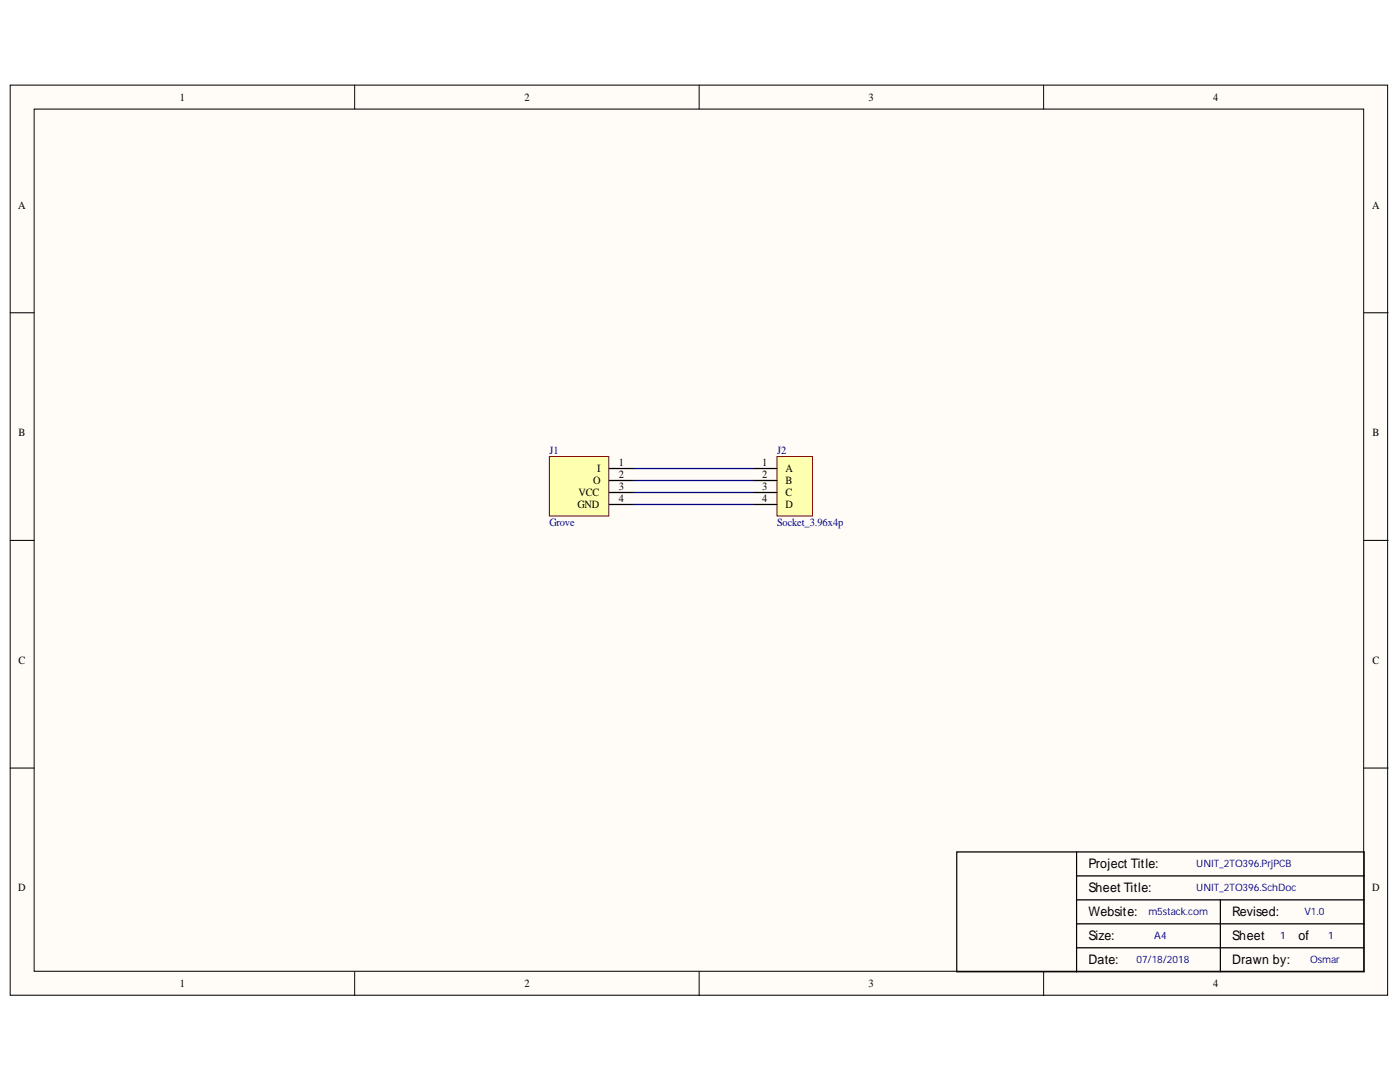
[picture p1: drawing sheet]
<svg xmlns="http://www.w3.org/2000/svg" width="279mm" height="216mm" viewBox="0 0 279 216" stroke-linecap="round" stroke-linejoin="round" font-family="sans-serif">
<defs><g id="words">
<g font-size="2.6">
<text x="217.3" y="173.2">Project Title:</text>
<text x="217.3" y="178">Sheet Title:</text>
<text x="217.3" y="182.9">Website:</text>
<text x="245.9" y="182.9">Revised:</text>
<text x="217.3" y="187.6">Size:</text>
<text x="245.9" y="187.6">Sheet</text>
<text x="259.1" y="187.6">of</text>
<text x="217.3" y="192.4">Date:</text>
<text x="245.9" y="192.4">Drawn by:</text>
</g>
<g font-size="2.2">
<text x="35.9" y="20.1">1</text>
<text x="104.7" y="20.1">2</text>
<text x="173.3" y="20.1">3</text>
<text x="242.1" y="20.1">4</text>
<text x="3.6" y="41.6">A</text>
<text x="273.9" y="41.6">A</text>
<text x="3.7" y="87">B</text>
<text x="273.9" y="87">B</text>
<text x="119.2" y="94.2">I</text>
<text x="123.5" y="95.4">2</text>
<text x="123.5" y="93">1</text>
<text x="152.1" y="93">1</text>
<text x="152.1" y="95.4">2</text>
<text x="156.8" y="94.2">A</text>
<text x="115.2" y="101.4">GND</text>
<text x="115.5" y="99">VCC</text>
<text x="118.4" y="96.6">O</text>
<text x="123.5" y="97.8">3</text>
<text x="123.5" y="100.2">4</text>
<text x="152.1" y="97.8">3</text>
<text x="152.1" y="100.2">4</text>
<text x="156.8" y="96.6">B</text>
<text x="156.8" y="99">C</text>
<text x="156.8" y="101.4">D</text>
<text x="3.7" y="132.5">C</text>
<text x="273.9" y="132.5">C</text>
<text x="3.6" y="177.9">D</text>
<text x="273.9" y="177.9">D</text>
<text x="35.9" y="197">1</text>
<text x="104.7" y="197">2</text>
<text x="173.3" y="197">3</text>
<text x="242.1" y="197">4</text>
</g>
<g font-size="2.2" fill="#000080">
<text x="109.6" y="90.7">J1</text>
<text x="155.1" y="90.7">J2</text>
<text x="109.6" y="105">Grove</text>
<text x="155.1" y="105">Socket_3.96x4p</text>
</g>
<g font-size="2" fill="#000080">
<text x="238.7" y="173.1">UNIT_2TO396.PrjPCB</text>
<text x="238.7" y="177.9">UNIT_2TO396.SchDoc</text>
<text x="229.2" y="182.6">m5stack.com</text>
<text x="260.3" y="182.6">V1.0</text>
<text x="230.4" y="187.4">A4</text>
<text x="255.5" y="187.4">1</text>
<text x="265.1" y="187.4">1</text>
<text x="226.8" y="192.2">07/18/2018</text>
<text x="261.5" y="192.2">Osmar</text>
</g>
</g></defs>
<g fill="#fffcf8" stroke="#000" stroke-width=".2">
<path d="M2 17h274.9v181.6h-274.9z"/>
<path d="M6.8 21.8h265.4v172h-265.4z"/>
</g>
<path d="M70.8 17v4.8M139.5 17v4.8M208.3 17v4.8M2 62.4h4.8M272.2 62.4h4.8M2 107.8h4.8M272.2 107.8h4.8M2 153.3h4.8M272.2 153.3h4.8M70.8 193.9v4.8M139.5 193.9v4.8M208.3 193.9v4.8" fill="none" stroke="#000" stroke-width=".2"/>
<path d="M214.9 170h-24v23.9h24M214.9 170h57.3v23.9h-57.3M214.9 179.6h57.3M214.9 174.8h57.3M214.9 170v23.9M243.6 179.6v14.3M214.9 189.1h57.3M214.9 184.3h57.3" fill="none" stroke="#000" stroke-width=".25"/>
<path d="M109.6 91.1h11.9v11.9h-11.9z" fill="#ffffb0" stroke="#800000" stroke-width=".2"/>
<path d="M121.6 98.3h4.8M121.6 95.9h4.8M121.6 93.5h4.8M121.6 100.7h4.8" fill="none" stroke="#000" stroke-width=".25"/>
<path d="M155.1 91.1h7.1v11.9h-7.1z" fill="#ffffb0" stroke="#800000" stroke-width=".2"/>
<path d="M150.3 93.5h4.8M150.3 95.9h4.8M150.3 98.3h4.8M150.3 100.7h4.8" fill="none" stroke="#000" stroke-width=".25"/>
<path d="M126.4 98.3h23.9M126.4 95.9h23.9M126.4 93.5h23.9M126.4 100.7h23.9" fill="none" stroke="#000080" stroke-width=".25"/>
<use href="#words"/>
</svg>
